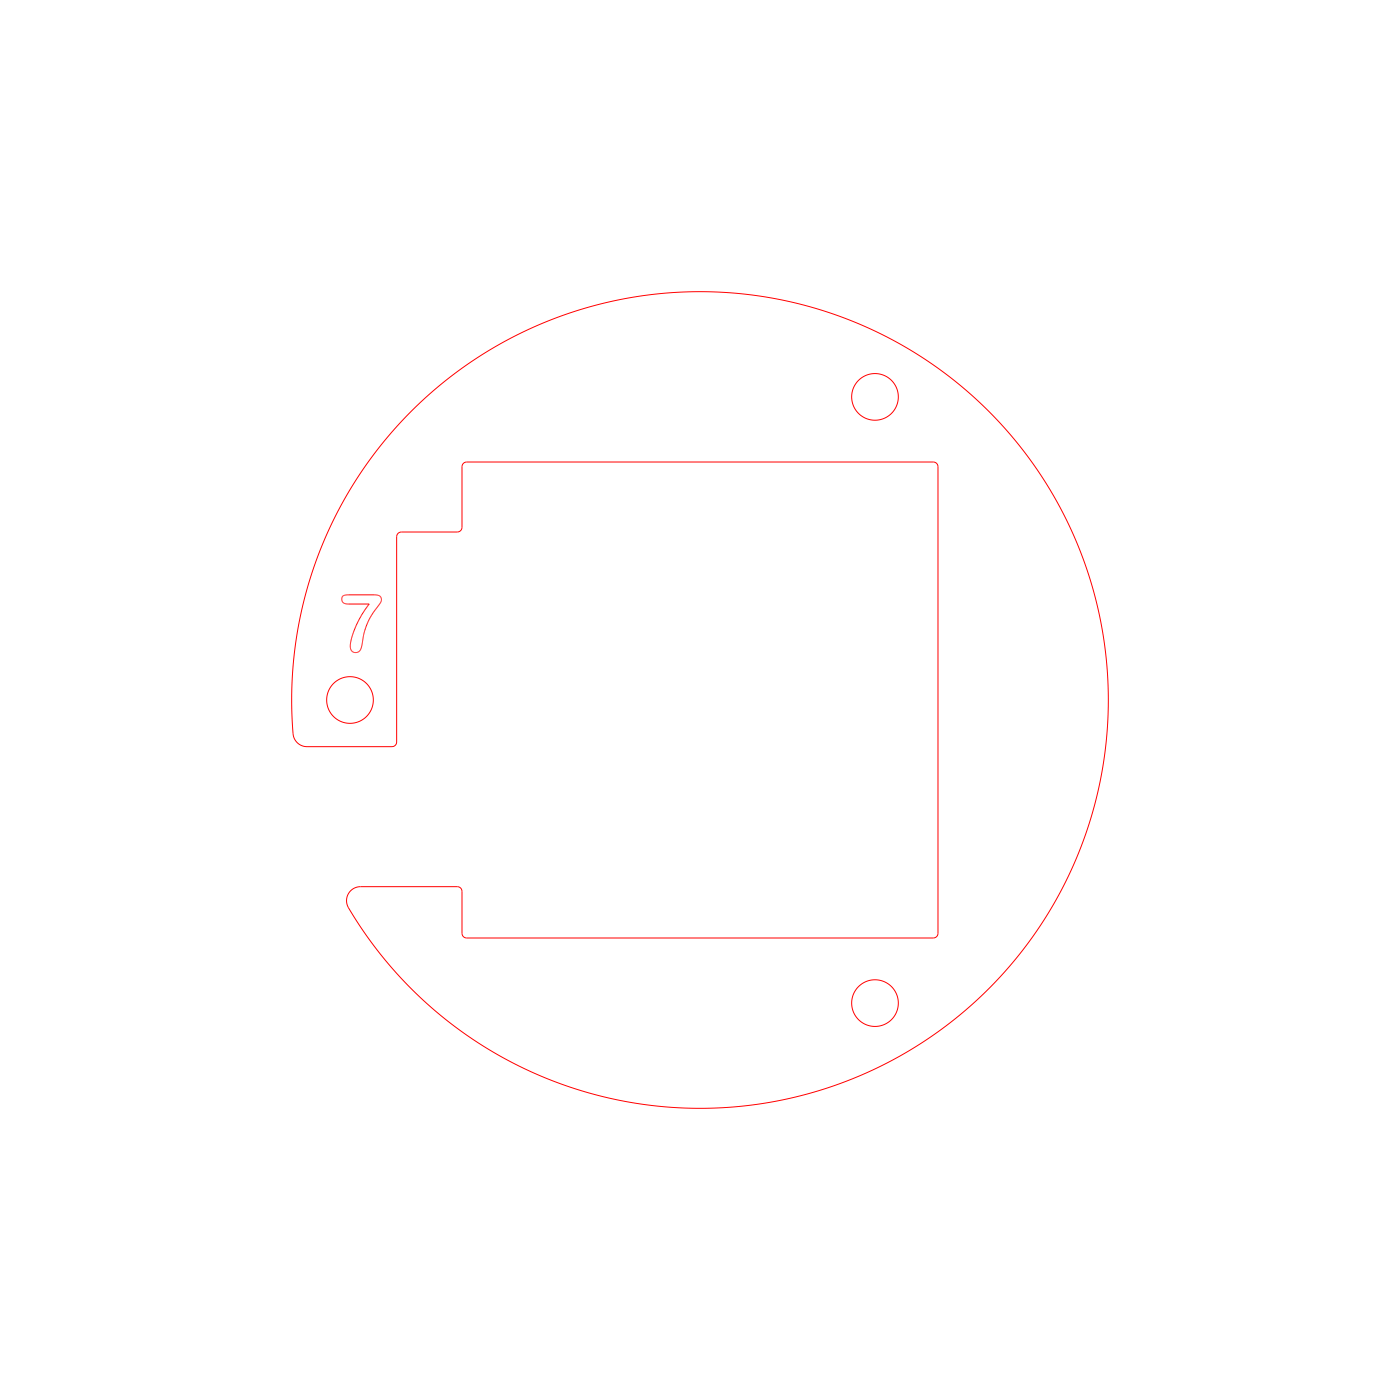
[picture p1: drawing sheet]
<svg xmlns="http://www.w3.org/2000/svg" width="300mm" height="300mm" viewBox="0 0 300 300" stroke-linecap="round" stroke-linejoin="round" font-family="sans-serif">
<g fill="none" stroke="#f00" stroke-width=".21">
<path d="M88 88.2l5-4.6 5.2-4.2 5.2-3.5 6.3-3.6 6.1-2.8 6.3-2.4 6-1.8 6.6-1.5 7.2-.9 6.5-.4 6 .1 6.9 .6 6.7 1.2 7 1.8 6.6 2.2 6 2.6 5.8 3 6.1 3.9 5.2 3.8 5.3 4.6 4.6 4.6 4.5 5.4 4.2 5.9 3.2 5.3 3.1 6.1 2.5 6.2 2 6.2 1.5 6.1 1.1 6.1 .7 7.5 .1 6.2-.5 7.3-.9 6.4-1.5 6.6-2 6.7-2.4 6-3 6.3-3.6 6.1-3.5 5.1-4.3 5.2-4.4 4.8-5 4.5-5.5 4.3-5.7 3.7-6.3 3.5-6.2 2.8-5.9 2.1-6.5 1.8-7.1 1.4-6.7 .8-7.2 .2-6.3-.3-6.9-.8-6.6-1.3-6.1-1.7-6.5-2.4-6.4-2.9-6.1-3.4-5.6-3.8-5.3-4.1-5-4.6-4.8-5.1-3.9-4.9-3.8-5.5a7.6 7.6 0 0 1-1.7-3.9 3 3 0 0 1 3-2.8l21 .1 .6 .4 .1 .5v9.2l.3 .5 .6 .3h100.1l.7-.3 .3-.6v-100.1l-.1-.5-.4-.3-.4-.2h-100.1l-.5 .1-.3 .4-.2 .4v13.1l-.3 .7-.7 .3h-12l-.5 .1-.4 .6-.1 44.4-.2 .4-.3 .4-.5 .1h-18.4a3.3 3.3 0 0 1-2.9-3.8l-.2-4.5 .1-5 .3-5 .5-4.5 .7-3.9 1.1-4.9 1.3-4.6 1.5-4.2 1.7-4.4 2.1-4.5 2.3-4.2 2.5-4.1 2.5-3.7 2.7-3.6 2.8-3.2zM73.4 127.8l1.1-.3h5.9a1.16 1.16 0 0 1 1.3 .7 1.16 1.16 0 0 1-.5 1.4l-1.4 1.9-1 1.9-.8 2.1-.4 2.6a1.52 1.52 0 0 1-1.6 1.7 1.45 1.45 0 0 1-.9-2l.6-2.3a21.6 21.6 0 0 1 3.4-6.1h-4.5a1.09 1.09 0 0 1-1.2-.4 1.09 1.09 0 0 1 0-1.2z"/>
<circle cx="187.5" cy="85" r="5"/>
<circle cx="75" cy="150" r="5"/>
<circle cx="187.5" cy="215" r="5"/>
</g>
</svg>
